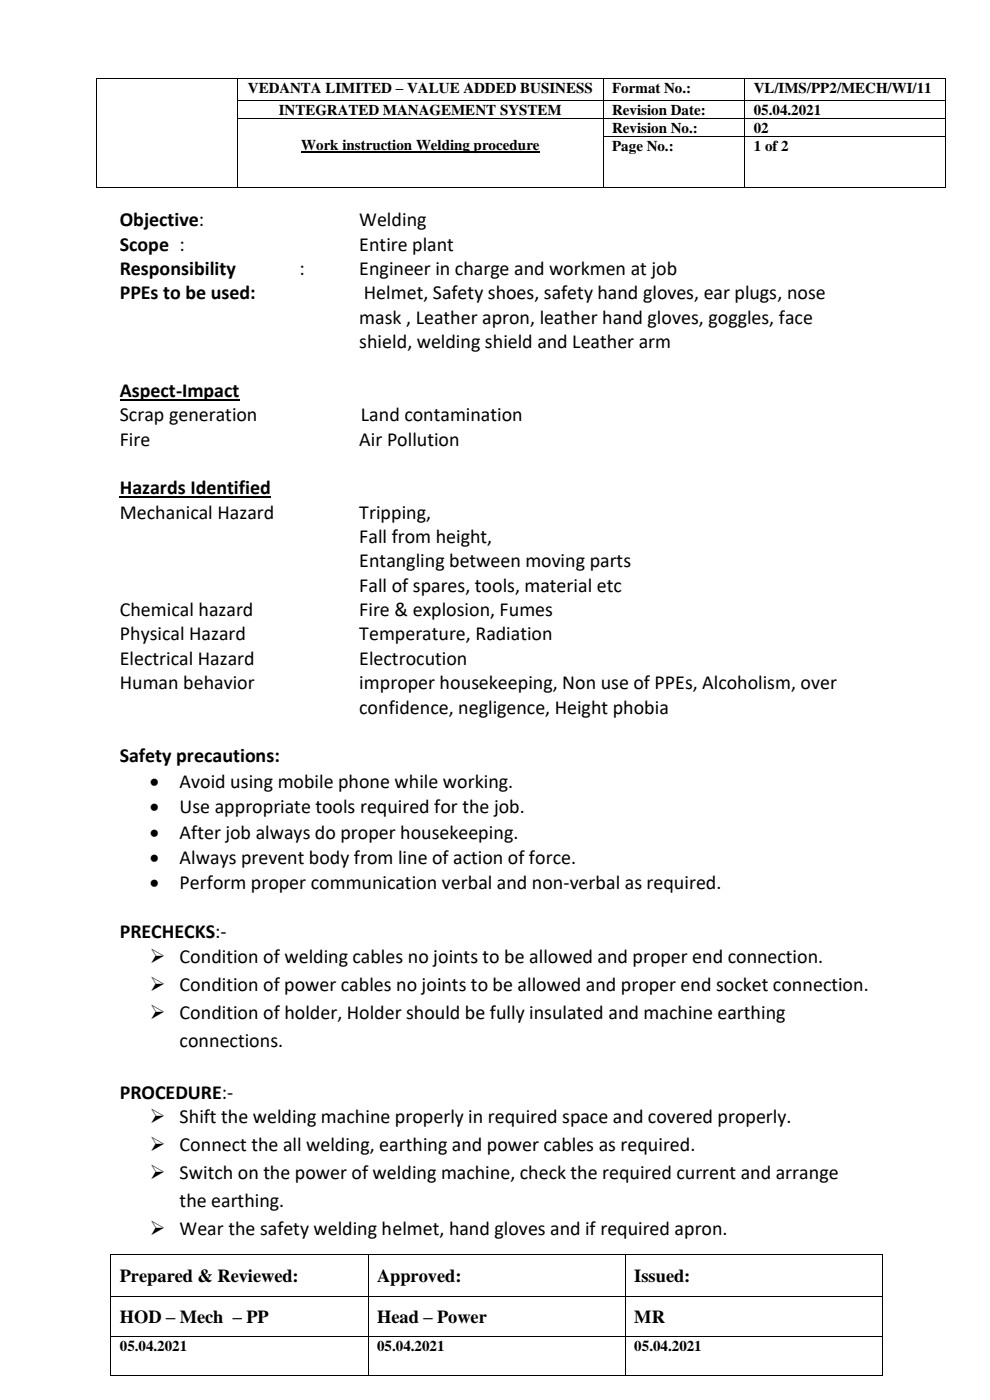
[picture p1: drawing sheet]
<svg xmlns="http://www.w3.org/2000/svg" width="210mm" height="297mm" viewBox="0 0 210 297" stroke-linecap="round" stroke-linejoin="round" font-family="sans-serif">
<defs><g id="words">
<g font-size="4.2">
<text x="25.4" y="48">Objective:</text>
<text x="25.4" y="53.2">Scope :</text>
<text x="76.2" y="48">Welding</text>
<text x="76.2" y="53.2">Entire plant</text>
<text x="25.4" y="58.3">Responsibility</text>
<text x="63.5" y="58.3">:</text>
<text x="76.2" y="58.3">Engineer in charge and workmen at job</text>
<text x="25.4" y="63.5">PPEs to be used:</text>
<text x="77.2" y="63.5">Helmet, Safety shoes, safety hand gloves, ear plugs, nose</text>
<text x="76.2" y="68.7">mask , Leather apron, leather hand gloves, goggles, face</text>
<text x="76.2" y="73.9">shield, welding shield and Leather arm</text>
<text x="25.4" y="84.2">Aspect-Impact</text>
<text x="25.4" y="89.4">Scrap generation</text>
<text x="76.6" y="89.4">Land contamination</text>
<text x="25.4" y="94.5">Fire</text>
<text x="76.2" y="94.5">Air Pollution</text>
<text x="25.4" y="104.9">Hazards Identified</text>
<text x="25.4" y="110">Mechanical Hazard</text>
<text x="76.2" y="110">Tripping,</text>
<text x="76.2" y="115.2">Fall from height,</text>
<text x="76.2" y="120.4">Entangling between moving parts</text>
<text x="76.2" y="125.5">Fall of spares, tools, material etc</text>
<text x="25.4" y="130.7">Chemical hazard</text>
<text x="76.2" y="130.7">Fire &amp; explosion, Fumes</text>
<text x="25.4" y="135.9">Physical Hazard</text>
<text x="76.2" y="135.9">Temperature, Radiation</text>
<text x="25.4" y="141">Electrical Hazard</text>
<text x="76.2" y="141">Electrocution</text>
<text x="25.4" y="146.2">Human behavior</text>
<text x="76.2" y="146.2">improper housekeeping, Non use of PPEs, Alcoholism, over</text>
<text x="76.2" y="151.4">confidence, negligence, Height phobia</text>
<text x="25.4" y="161.7">Safety precautions:</text>
<text x="31.8" y="167.1">•</text>
<text x="38.1" y="167.1">Avoid using mobile phone while working.</text>
<text x="31.8" y="172.5">•</text>
<text x="38.1" y="172.5">Use appropriate tools required for the job.</text>
<text x="31.8" y="177.9">•</text>
<text x="38.1" y="177.9">After job always do proper housekeeping.</text>
<text x="31.8" y="183.3">•</text>
<text x="38.1" y="183.3">Always prevent body from line of action of force.</text>
<text x="31.8" y="188.7">•</text>
<text x="38.1" y="188.7">Perform proper communication verbal and non-verbal as required.</text>
<text x="25.4" y="199">PRECHECKS:-</text>
<text x="31.8" y="204.2">➢</text>
<text x="38.1" y="204.2">Condition of welding cables no joints to be allowed and proper end connection.</text>
<text x="31.8" y="210.1">➢</text>
<text x="38.1" y="210.1">Condition of power cables no joints to be allowed and proper end socket connection.</text>
<text x="31.8" y="216.1">➢</text>
<text x="38.1" y="216.1">Condition of holder, Holder should be fully insulated and machine earthing</text>
<text x="38.1" y="222">connections.</text>
<text x="25.4" y="233.1">PROCEDURE:-</text>
<text x="31.8" y="238.3">➢</text>
<text x="38.1" y="238.3">Shift the welding machine properly in required space and covered properly.</text>
<text x="31.8" y="244.3">➢</text>
<text x="38.1" y="244.3">Connect the all welding, earthing and power cables as required.</text>
<text x="31.8" y="250.2">➢</text>
<text x="38.1" y="250.2">Switch on the power of welding machine, check the required current and arrange</text>
<text x="38.1" y="256.2">the earthing.</text>
<text x="31.8" y="262.1">➢</text>
<text x="38.1" y="262.1">Wear the safety welding helmet, hand gloves and if required apron.</text>
</g>
<g font-size="3.9">
<text x="25.4" y="271.9">Prepared &amp; Reviewed:</text>
<text x="80" y="271.9">Approved:</text>
<text x="134.6" y="271.9">Issued:</text>
<text x="25.4" y="280.6">HOD – Mech – PP</text>
<text x="80" y="280.6">Head – Power</text>
<text x="134.6" y="280.6">MR</text>
</g>
<g font-size="3.2">
<text x="52.6" y="19.7">VEDANTA LIMITED – VALUE ADDED BUSINESS</text>
<text x="129.9" y="19.7">Format No.:</text>
<text x="159.9" y="19.7">VL/IMS/PP2/MECH/WI/11</text>
<text x="59.1" y="24.3">INTEGRATED MANAGEMENT SYSTEM</text>
<text x="129.9" y="24.3">Revision Date:</text>
<text x="129.9" y="28.1">Revision No.:</text>
<text x="159.9" y="24.3">05.04.2021</text>
<text x="159.9" y="28.1">02</text>
<text x="63.9" y="31.8">Work instruction Welding procedure</text>
<text x="129.9" y="32">Page No.:</text>
<text x="159.9" y="32">1 of 2</text>
<text x="25.4" y="286.5">05.04.2021</text>
<text x="80" y="286.5">05.04.2021</text>
<text x="134.6" y="286.5">05.04.2021</text>
</g>
</g></defs>
<g fill="#000">
<path d="M20.3 16.6h.2v.1h-.2z" fill-rule="evenodd"/>
<path d="M20.3 16.6h.2v.1h-.2z" fill-rule="evenodd"/>
<path d="M50.3 16.6h.2v.1h-.2z" fill-rule="evenodd"/>
<path d="M127.9 16.6h.1v.1h-.1z" fill-rule="evenodd"/>
<path d="M157.9 16.6h.2v.1h-.2z" fill-rule="evenodd"/>
<path d="M200.4 16.6h.2v.1h-.2z" fill-rule="evenodd"/>
<path d="M200.4 16.6h.2v.1h-.2z" fill-rule="evenodd"/>
<path d="M20.3 21.2h.2v.1h-.2z" fill-rule="evenodd"/>
<path d="M20.3 25h.2v.1h-.2z" fill-rule="evenodd"/>
<path d="M20.3 28.8h.2v.2h-.2z" fill-rule="evenodd"/>
<path d="M20.3 39.8h.2v.1h-.2z" fill-rule="evenodd"/>
<path d="M20.3 39.8h.2v.1h-.2z" fill-rule="evenodd"/>
<path d="M50.3 21.2h.2v.1h-.2z" fill-rule="evenodd"/>
<path d="M50.3 25h.2v.1h-.2z" fill-rule="evenodd"/>
<path d="M50.3 28.8h.2v.2h-.2z" fill-rule="evenodd"/>
<path d="M50.3 39.8h.2v.1h-.2z" fill-rule="evenodd"/>
<path d="M127.9 21.2h.1v.1h-.1z" fill-rule="evenodd"/>
<path d="M127.9 25h.1v.1h-.1z" fill-rule="evenodd"/>
<path d="M127.9 28.8h.1v.2h-.1z" fill-rule="evenodd"/>
<path d="M127.9 39.8h.1v.1h-.1z" fill-rule="evenodd"/>
<path d="M157.9 21.2h.2v.1h-.2z" fill-rule="evenodd"/>
<path d="M157.9 25h.2v.1h-.2z" fill-rule="evenodd"/>
<path d="M157.9 28.8h.2v.2h-.2z" fill-rule="evenodd"/>
<path d="M157.9 39.8h.2v.1h-.2z" fill-rule="evenodd"/>
<path d="M200.4 21.2h.2v.1h-.2z" fill-rule="evenodd"/>
<path d="M200.4 25h.2v.1h-.2z" fill-rule="evenodd"/>
<path d="M200.4 28.8h.2v.2h-.2z" fill-rule="evenodd"/>
<path d="M200.4 39.8h.2v.1h-.2z" fill-rule="evenodd"/>
<path d="M200.4 39.8h.2v.1h-.2z" fill-rule="evenodd"/>
<path d="M23.4 266h.2v.2h-.2z" fill-rule="evenodd"/>
<path d="M23.4 266h.2v.2h-.2z" fill-rule="evenodd"/>
<path d="M23.4 275h.2v.1h-.2z" fill-rule="evenodd"/>
<path d="M78 266h.2v.2h-.2z" fill-rule="evenodd"/>
<path d="M78 275h.2v.1h-.2z" fill-rule="evenodd"/>
<path d="M132.6 266h.1v.2h-.1z" fill-rule="evenodd"/>
<path d="M132.6 275h.1v.1h-.1z" fill-rule="evenodd"/>
<path d="M187.2 266h.2v.2h-.2z" fill-rule="evenodd"/>
<path d="M187.2 266h.2v.2h-.2z" fill-rule="evenodd"/>
<path d="M187.2 275h.2v.1h-.2z" fill-rule="evenodd"/>
<path d="M23.4 283.4h.2v.1h-.2z" fill-rule="evenodd"/>
<path d="M23.4 291.8h.2v.2h-.2z" fill-rule="evenodd"/>
<path d="M23.4 291.8h.2v.2h-.2z" fill-rule="evenodd"/>
<path d="M78 283.4h.2v.1h-.2z" fill-rule="evenodd"/>
<path d="M78 291.8h.2v.2h-.2z" fill-rule="evenodd"/>
<path d="M132.6 283.4h.1v.1h-.1z" fill-rule="evenodd"/>
<path d="M132.6 291.8h.1v.2h-.1z" fill-rule="evenodd"/>
<path d="M187.2 283.4h.2v.1h-.2z" fill-rule="evenodd"/>
<path d="M187.2 291.8h.2v.2h-.2z" fill-rule="evenodd"/>
<path d="M187.2 291.8h.2v.2h-.2z" fill-rule="evenodd"/>
</g>
<g fill="none" stroke="#000" stroke-width=".21">
<path d="M20.4 16.7v4.5M20.5 16.6h29.8M50.4 16.7v4.5M50.5 16.6h77.4M128 16.7v4.5M128 16.6h29.9M158 16.7v4.5M158.1 16.6h42.3M200.5 16.7v4.5M20.4 21.3v3.7M20.4 25.1v3.7M20.4 29v10.8"/>
<path d="M20.5 39.8h29.8M50.4 21.3v3.7M50.4 25.1v3.7M50.4 29v10.8M50.5 21.3h77.4M50.5 25.1h77.4M50.5 39.8h77.4M128 21.3v3.7M128 25.1v3.7M128 29v10.8M128 21.3h29.9M128 25.1h29.9"/>
<path d="M128 28.9h29.9M128 39.8h29.9M158 21.3v3.7M158 25.1v3.7M158 29v10.8M158.1 21.3h42.3M158.1 25.1h42.3M158.1 28.9h42.3M158.1 39.8h42.3M200.5 21.3v3.7M200.5 25.1v3.7M200.5 29v10.8"/>
<path d="M23.5 266.2v8.8M23.5 275.1v8.3M23.6 266.1h54.4M23.6 275h54.4M78.1 266.2v8.8M78.1 275.1v8.3M78.2 266.1h54.4M78.2 275h54.4M132.7 266.2v8.8M132.7 275.1v8.3M132.7 266.1h54.5M132.7 275h54.5"/>
<path d="M187.3 266.2v8.8M187.3 275.1v8.3M23.5 283.5v8.3M23.6 283.5h54.4M23.6 291.9h54.4M78.1 283.5v8.3M78.2 283.5h54.4M78.2 291.9h54.4M132.7 283.5v8.3M132.7 283.5h54.5M132.7 291.9h54.5M187.3 283.5v8.3"/>
</g>
<path d="M63.9 32.2h50.6M25.4 84.8h25.4M25.4 105.5h32.1" fill="none" stroke="#000" stroke-width=".3"/>
<use href="#words"/>
</svg>
